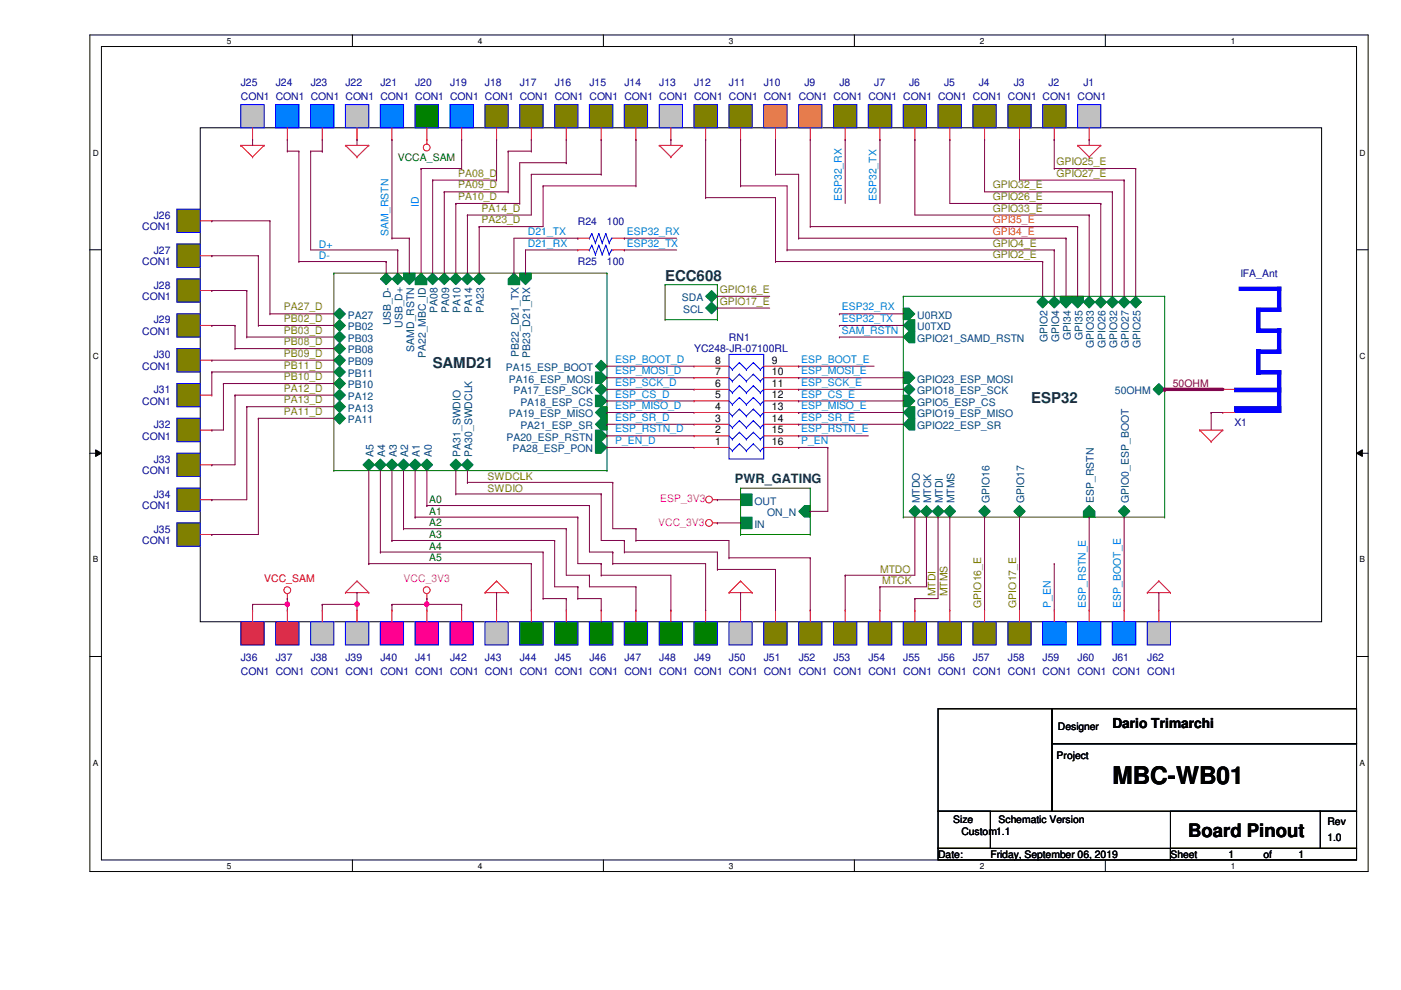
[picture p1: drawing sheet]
<svg xmlns="http://www.w3.org/2000/svg" width="297mm" height="210mm" viewBox="0 0 297 210" stroke-linecap="round" stroke-linejoin="round" font-family="sans-serif">
<defs><g id="words">
<text font-size="5.2" x="235.8" y="166.2">MBC-WB01</text>
<text font-size="3.9" x="251.9" y="177.4">Board Pinout</text>
<g font-size="3.2" fill="#004040">
<text x="141" y="59.6">ECC608</text>
<text x="91.7" y="78.1">SAMD21</text>
<text x="218.6" y="85.5">ESP32</text>
</g>
<text font-size="2.9" x="235.8" y="154.3">Dario Trimarchi</text>
<text font-size="2.7" fill="#004040" x="155.8" y="102.3">PWR_GATING</text>
<g font-size="2.2" fill="#000080">
<text x="51.1" y="18.3">J25</text>
<text x="51.1" y="21.3">CON1 CON1 CON1 CON1 CON1 CON1 CON1 CON1 CON1 CON1 CON1 CON1 CON1 CON1 CON1 CON1 CON1 CON1 CON1 CON1 CON1 CON1 CON1 CON1 CON1</text>
<text x="58.5" y="18.3">J24</text>
<text x="65.9" y="18.3">J23</text>
<text x="73.2" y="18.3">J22</text>
<text x="80.6" y="18.3">J21</text>
<text x="88" y="18.3">J20</text>
<text x="95.4" y="18.3">J19</text>
<text x="102.8" y="18.3">J18</text>
<text x="110.2" y="18.3">J17</text>
<text x="117.6" y="18.3">J16</text>
<text x="125" y="18.3">J15</text>
<text x="132.4" y="18.3">J14</text>
<text x="139.8" y="18.3">J13</text>
<text x="147.2" y="18.3">J12</text>
<text x="154.6" y="18.3">J11</text>
<text x="161.9" y="18.3">J10</text>
<text x="170.6" y="18.3">J9</text>
<text x="178" y="18.3">J8</text>
<text x="185.3" y="18.3">J7</text>
<text x="192.7" y="18.3">J6</text>
<text x="200.2" y="18.3">J5</text>
<text x="207.5" y="18.3">J4</text>
<text x="214.9" y="18.3">J3</text>
<text x="222.3" y="18.3">J2</text>
<text x="229.7" y="18.3">J1</text>
<text x="32.6" y="46.4">J26</text>
<text x="122.5" y="47.6">R24</text>
<text x="128.7" y="47.6">100</text>
<text x="30.1" y="48.9">CON1</text>
<text x="32.6" y="53.8">J27</text>
<text x="30.1" y="56.3">CON1</text>
<text x="122.5" y="56.3">R25</text>
<text x="128.7" y="56.3">100</text>
<text x="263" y="58.7">IFA_Ant</text>
<text x="30.1" y="63.6">CON1</text>
<text x="32.6" y="61.2">J28</text>
<text x="30.1" y="71">CON1</text>
<text x="32.6" y="68.6">J29</text>
<text x="32.6" y="75.9">J30</text>
<text x="147.2" y="74.7">YC248-JR-07100RL</text>
<text x="154.6" y="72.3">RN1</text>
<text x="30.1" y="78.4">CON1</text>
<text x="32.6" y="83.4">J31</text>
<text x="30.1" y="85.8">CON1</text>
<text x="30.1" y="93.2">CON1</text>
<text x="32.6" y="90.7">J32</text>
<text x="261.7" y="90.3">X1</text>
<text x="30.1" y="100.6">CON1</text>
<text x="32.6" y="98.1">J33</text>
<text x="30.1" y="108">CON1</text>
<text x="32.6" y="105.5">J34</text>
<text x="32.6" y="112.9">J35</text>
<text x="30.1" y="115.4">CON1</text>
<text x="51.1" y="140.2">J36</text>
<text x="51.1" y="143.2">CON1 CON1 CON1 CON1 CON1 CON1 CON1 CON1 CON1 CON1 CON1 CON1 CON1 CON1 CON1 CON1 CON1 CON1 CON1 CON1 CON1 CON1 CON1 CON1 CON1 CON1 CON1</text>
<text x="58.5" y="140.2">J37</text>
<text x="65.9" y="140.2">J38</text>
<text x="73.2" y="140.2">J39</text>
<text x="80.6" y="140.2">J40</text>
<text x="88" y="140.2">J41</text>
<text x="95.4" y="140.2">J42</text>
<text x="102.8" y="140.2">J43</text>
<text x="110.2" y="140.2">J44</text>
<text x="117.6" y="140.2">J45</text>
<text x="125" y="140.2">J46</text>
<text x="132.4" y="140.2">J47</text>
<text x="139.8" y="140.2">J48</text>
<text x="147.2" y="140.2">J49</text>
<text x="154.6" y="140.2">J50</text>
<text x="161.9" y="140.2">J51</text>
<text x="169.3" y="140.2">J52</text>
<text x="176.7" y="140.2">J53</text>
<text x="184.1" y="140.2">J54</text>
<text x="191.5" y="140.2">J55</text>
<text x="198.9" y="140.2">J56</text>
<text x="206.3" y="140.2">J57</text>
<text x="213.7" y="140.2">J58</text>
<text x="221.1" y="140.2">J59</text>
<text x="228.5" y="140.2">J60</text>
<text x="235.8" y="140.2">J61</text>
<text x="243.2" y="140.2">J62</text>
</g>
<g font-size="2.2" fill="#008000">
<text x="84.3" y="34.1">VCCA_SAM</text>
<text x="91" y="106.7">A0</text>
<text x="91" y="111.6">A2</text>
<text x="91" y="109.1">A1</text>
<text x="91" y="119">A5</text>
<text x="91" y="116.5">A4</text>
<text x="91" y="114.1">A3</text>
</g>
<g font-size="2.2" fill="#808000">
<text x="224" y="35">GPIO25_E</text>
<text x="97.2" y="37.5">PA08_D</text>
<text x="97.2" y="40">PA09_D</text>
<text x="210.5" y="40">GPIO32_E</text>
<text x="224" y="37.5">GPIO27_E</text>
<text x="97.2" y="42.4">PA10_D</text>
<text x="102.1" y="44.9">PA14_D</text>
<text x="102.1" y="47.3">PA23_D</text>
<text x="210.5" y="42.4">GPIO26_E</text>
<text x="210.5" y="44.9">GPIO33_E</text>
<text x="210.5" y="52.3">GPIO4_E</text>
<text x="210.5" y="54.7">GPIO2_E</text>
<text x="60.2" y="65.8">PA27_D</text>
<text x="152.6" y="62.1">GPIO16_E</text>
<text x="152.6" y="64.6">GPIO17_E</text>
<text x="60.2" y="68.3">PB02_D</text>
<text x="60.2" y="70.7">PB03_D</text>
<text x="60.2" y="75.6">PB09_D</text>
<text x="60.2" y="73.2">PB08_D</text>
<text x="60.2" y="78.1">PB11_D</text>
<text x="60.2" y="80.6">PB10_D</text>
<text x="60.2" y="83.1">PA12_D</text>
<text x="60.2" y="85.5">PA13_D</text>
<text x="60.2" y="88">PA11_D</text>
<text x="103.3" y="101.8">SWDCLK</text>
<text x="103.3" y="104.2">SWDIO</text>
<text x="186.6" y="121.5">MTDO</text>
<text x="187.1" y="123.9">MTCK</text>
<text x="198.4" y="126.4" transform="rotate(-90 198.4 126.4)">MTDI</text>
<text x="200.9" y="126.4" transform="rotate(-90 200.9 126.4)">MTMS</text>
<text x="208" y="128.9" transform="rotate(-90 208 128.9)">GPIO16_E</text>
<text x="215.4" y="128.9" transform="rotate(-90 215.4 128.9)">GPIO17_E</text>
</g>
<g font-size="2.2" fill="#0080ff">
<text x="88.8" y="43.9" transform="rotate(-90 88.8 43.9)">ID</text>
<text x="178.5" y="42.6" transform="rotate(-90 178.5 42.6)">ESP32_RX</text>
<text x="185.8" y="42.6" transform="rotate(-90 185.8 42.6)">ESP32_TX</text>
<text x="67.6" y="52.5">D+</text>
<text x="82.4" y="50" transform="rotate(-90 82.4 50)">SAM_RSTN</text>
<text x="111.9" y="49.8">D21_TX</text>
<text x="111.9" y="52.3">D21_RX</text>
<text x="132.9" y="49.8">ESP32_RX</text>
<text x="132.9" y="52.3">ESP32_TX</text>
<text x="67.6" y="54.9">D-</text>
<text x="178.5" y="65.8">ESP32_RX</text>
<text x="178.5" y="70.7">SAM_RSTN</text>
<text x="178.5" y="68.3">ESP32_TX</text>
<text x="130.4" y="76.9">ESP_BOOT_D</text>
<text x="169.8" y="76.9">ESP_BOOT_E</text>
<text x="130.4" y="79.4">ESP_MOSI_D</text>
<text x="130.4" y="81.8">ESP_SCK_D</text>
<text x="169.8" y="79.4">ESP_MOSI_E</text>
<text x="169.8" y="81.8">ESP_SCK_E</text>
<text x="130.4" y="84.3">ESP_CS_D</text>
<text x="130.4" y="86.7">ESP_MISO_D</text>
<text x="130.4" y="89.2">ESP_SR_D</text>
<text x="169.8" y="84.3">ESP_CS_E</text>
<text x="169.8" y="86.7">ESP_MISO_E</text>
<text x="169.8" y="89.2">ESP_SR_E</text>
<text x="130.4" y="91.7">ESP_RSTN_D</text>
<text x="130.4" y="94.1">P_EN_D</text>
<text x="169.8" y="91.7">ESP_RSTN_E</text>
<text x="169.8" y="94.1">P_EN</text>
<text x="222.8" y="128.9" transform="rotate(-90 222.8 128.9)">P_EN</text>
<text x="230.2" y="128.9" transform="rotate(-90 230.2 128.9)">ESP_RSTN_E</text>
<text x="237.6" y="128.9" transform="rotate(-90 237.6 128.9)">ESP_BOOT_E</text>
</g>
<g font-size="2.2" fill="#ff8000">
<text x="210.5" y="47.3">GPI35_E</text>
<text x="210.5" y="49.8">GPI34_E</text>
</g>
<g font-size="2.2" fill="#004080">
<text x="144.6" y="63.8">SDA</text>
<text x="73.7" y="67.6">PA27</text>
<text x="73.7" y="70">PB02</text>
<text x="82.9" y="69" transform="rotate(-90 82.9 69)">USB_D-</text>
<text x="85.3" y="69.6" transform="rotate(-90 85.3 69.6)">USB_D+</text>
<text x="92.8" y="66.3" transform="rotate(-90 92.8 66.3)">PA08</text>
<text x="95.2" y="66.3" transform="rotate(-90 95.2 66.3)">PA09</text>
<text x="97.7" y="66.3" transform="rotate(-90 97.7 66.3)">PA10</text>
<text x="100.1" y="66.3" transform="rotate(-90 100.1 66.3)">PA14</text>
<text x="102.6" y="66.3" transform="rotate(-90 102.6 66.3)">PA23</text>
<text x="144.8" y="66.3">SCL</text>
<text x="194.5" y="70">U0TXD</text>
<text x="194.5" y="67.6">U0RXD</text>
<text x="73.7" y="77.4">PB09</text>
<text x="73.7" y="74.9">PB08</text>
<text x="73.7" y="72.5">PB03</text>
<text x="87.8" y="74.5" transform="rotate(-90 87.8 74.5)">SAMD_RSTN</text>
<text x="90.3" y="75.9" transform="rotate(-90 90.3 75.9)">PA22_MBC_ID</text>
<text x="110" y="75.6" transform="rotate(-90 110 75.6)">PB22_D21_TX</text>
<text x="112.4" y="75.9" transform="rotate(-90 112.4 75.9)">PB23_D21_RX</text>
<text x="194.5" y="72.5">GPIO21_SAMD_RSTN</text>
<text x="222.1" y="72.6" transform="rotate(-90 222.1 72.6)">GPIO2</text>
<text x="224.5" y="72.6" transform="rotate(-90 224.5 72.6)">GPIO4</text>
<text x="227" y="72.1" transform="rotate(-90 227 72.1)">GPI34</text>
<text x="229.5" y="72.1" transform="rotate(-90 229.5 72.1)">GPI35</text>
<text x="231.9" y="73.8" transform="rotate(-90 231.9 73.8)">GPIO33</text>
<text x="234.4" y="73.8" transform="rotate(-90 234.4 73.8)">GPIO26</text>
<text x="236.9" y="73.8" transform="rotate(-90 236.9 73.8)">GPIO32</text>
<text x="239.4" y="73.8" transform="rotate(-90 239.4 73.8)">GPIO27</text>
<text x="241.8" y="73.8" transform="rotate(-90 241.8 73.8)">GPIO25</text>
<text x="73.7" y="82.3">PB10</text>
<text x="73.7" y="79.9">PB11</text>
<text x="107.2" y="78.7">PA15_ESP_BOOT</text>
<text x="107.9" y="81.1">PA16_ESP_MOSI</text>
<text x="108.8" y="83.6">PA17_ESP_SCK</text>
<text x="194.5" y="81.1">GPIO23_ESP_MOSI</text>
<text x="194.5" y="83.6">GPIO18_ESP_SCK</text>
<text x="236.4" y="83.6">50OHM</text>
<text x="73.7" y="87.2">PA13</text>
<text x="73.7" y="84.8">PA12</text>
<text x="73.7" y="89.7">PA11</text>
<text x="107.9" y="88.5">PA19_ESP_MISO</text>
<text x="110.3" y="86">PA18_ESP_CS</text>
<text x="194.5" y="88.5">GPIO19_ESP_MISO</text>
<text x="194.5" y="86">GPIO5_ESP_CS</text>
<text x="107.4" y="93.4">PA20_ESP_RSTN</text>
<text x="108.6" y="95.9">PA28_ESP_PON</text>
<text x="110.3" y="91">PA21_ESP_SR</text>
<text x="194.5" y="91">GPIO22_ESP_SR</text>
<text x="79.2" y="96.8" transform="rotate(-90 79.2 96.8)">A5</text>
<text x="81.7" y="96.8" transform="rotate(-90 81.7 96.8)">A4</text>
<text x="84.1" y="96.8" transform="rotate(-90 84.1 96.8)">A3</text>
<text x="86.6" y="96.8" transform="rotate(-90 86.6 96.8)">A2</text>
<text x="89" y="96.8" transform="rotate(-90 89 96.8)">A1</text>
<text x="91.5" y="96.8" transform="rotate(-90 91.5 96.8)">A0</text>
<text x="97.7" y="96.8" transform="rotate(-90 97.7 96.8)">PA31_SWDIO</text>
<text x="100.1" y="96.8" transform="rotate(-90 100.1 96.8)">PA30_SWDCLK</text>
<text x="160" y="107">OUT</text>
<text x="195" y="106.7" transform="rotate(-90 195 106.7)">MTDO</text>
<text x="197.4" y="106.7" transform="rotate(-90 197.4 106.7)">MTCK</text>
<text x="199.9" y="106.7" transform="rotate(-90 199.9 106.7)">MTDI</text>
<text x="202.4" y="106.7" transform="rotate(-90 202.4 106.7)">MTMS</text>
<text x="209.8" y="106.7" transform="rotate(-90 209.8 106.7)">GPIO16</text>
<text x="217.2" y="106.7" transform="rotate(-90 217.2 106.7)">GPIO17</text>
<text x="231.9" y="106.7" transform="rotate(-90 231.9 106.7)">ESP_RSTN</text>
<text x="239.4" y="106.7" transform="rotate(-90 239.4 106.7)">GPIO0_ESP_BOOT</text>
<text x="160" y="111.9">IN</text>
<text x="162.7" y="109.4">ON_N</text>
</g>
<g font-size="2.2">
<text x="151.6" y="77.1">8</text>
<text x="163.7" y="77.1">9</text>
<text x="151.6" y="82">6</text>
<text x="151.6" y="79.5">7</text>
<text x="163.7" y="79.5">10</text>
<text x="163.7" y="82">11</text>
<text x="151.6" y="89.4">3</text>
<text x="151.6" y="86.9">4</text>
<text x="151.6" y="84.5">5</text>
<text x="163.7" y="84.5">12</text>
<text x="163.7" y="86.9">13</text>
<text x="163.7" y="89.4">14</text>
<text x="151.6" y="94.3">1</text>
<text x="151.6" y="91.9">2</text>
<text x="163.7" y="91.9">15</text>
<text x="163.7" y="94.3">16</text>
<text x="224.3" y="154.8">Designer</text>
<text x="224" y="161">Project</text>
<text x="202.1" y="174.5">Size</text>
<text x="203.8" y="177">Custom1.1</text>
<text x="211.7" y="174.5">Schematic Version</text>
<text x="281.4" y="175">Rev</text>
<text x="281.4" y="178.2">1.0</text>
<text x="198.9" y="181.9">Date:</text>
<text x="210" y="181.9">Friday, September 06, 2019</text>
<text x="248.2" y="181.9">Sheet</text>
<text x="260.5" y="181.9">1</text>
<text x="267.9" y="181.9">of</text>
<text x="275.3" y="181.9">1</text>
</g>
<text font-size="2.2" fill="#800040" x="248.7" y="82">50OHM</text>
<g font-size="2.2" fill="#f0f">
<text x="140" y="106.5">ESP_3V3</text>
<text x="139.5" y="111.4">VCC_3V3</text>
<text x="85.6" y="123.5">VCC_3V3</text>
</g>
<text font-size="2.2" fill="#f00" x="56" y="123.5">VCC_SAM</text>
<g font-size="1.8">
<text x="48.1" y="9.3">5</text>
<text x="101.3" y="9.3">4</text>
<text x="154.5" y="9.3">3</text>
<text x="207.7" y="9.3">2</text>
<text x="260.9" y="9.3">1</text>
<text x="19.7" y="33">D</text>
<text x="288.2" y="33">D</text>
<text x="19.7" y="76.1">C</text>
<text x="288.2" y="76.1">C</text>
<text x="19.7" y="119.3">B</text>
<text x="288.2" y="119.3">B</text>
<text x="19.7" y="162.3">A</text>
<text x="288.2" y="162.3">A</text>
<text x="48.1" y="184.2">5</text>
<text x="101.3" y="184.2">4</text>
<text x="154.5" y="184.2">3</text>
<text x="207.7" y="184.2">2</text>
<text x="260.9" y="184.2">1</text>
</g>
</g></defs>
<path d="M19.1 7.4h271v177.4h-271zM21.5 9.9h266.1v172.4h-266.1z" fill="none" stroke="#000" stroke-width=".21"/>
<g fill="#fff">
<path d="M48.1 7.7h1v2h-1z"/>
<path d="M48.1 182.6h1v2h-1z"/>
</g>
<path d="M74.7 7.4v2.5M74.7 182.3v2.5" fill="none" stroke="#000" stroke-width=".21"/>
<g fill="#fff">
<path d="M101.3 7.7h1v2h-1z"/>
<path d="M101.3 182.6h1v2h-1z"/>
</g>
<path d="M127.9 7.4v2.5M127.9 182.3v2.5" fill="none" stroke="#000" stroke-width=".21"/>
<g fill="#fff">
<path d="M154.5 7.7h1v2h-1z"/>
<path d="M154.5 182.6h1v2h-1z"/>
</g>
<path d="M181.1 7.4v2.5M181.1 182.3v2.5" fill="none" stroke="#000" stroke-width=".21"/>
<g fill="#fff">
<path d="M207.7 7.7h1v2h-1z"/>
<path d="M207.7 182.6h1v2h-1z"/>
</g>
<path d="M234.4 7.4v2.5M234.4 182.3v2.5" fill="none" stroke="#000" stroke-width=".21"/>
<g fill="#fff">
<path d="M260.9 7.7h1v2h-1z"/>
<path d="M260.9 182.6h1v2h-1z"/>
<path d="M19.7 31.4h1.3v2h-1.3z"/>
<path d="M288.2 31.4h1.3v2h-1.3z"/>
<path d="M19.7 74.5h1.3v2h-1.3z"/>
<path d="M288.2 74.5h1.3v2h-1.3z"/>
</g>
<path d="M19.1 53h2.4M287.6 53h2.5" fill="none" stroke="#000" stroke-width=".21"/>
<g fill="#fff">
<path d="M19.7 117.6h1.1v2h-1.1z"/>
<path d="M288.2 117.6h1.2v2h-1.2z"/>
</g>
<path d="M19.1 96.1h2.4M20.3 95.4l1.2 .7-1.2 .7zM287.6 96.1l1.2-.7v1.4zM287.6 96.1h2.5" fill="none" stroke="#000" stroke-width=".21"/>
<path d="M20.3 95.4l1.2 .7-1.2 .7zM287.6 96.1l1.2-.7v1.4z" fill="#000"/>
<g fill="#fff">
<path d="M19.7 160.7h1.1v2h-1.1z"/>
<path d="M288.2 160.7h1.2v2h-1.2z"/>
</g>
<path d="M42.5 27.1h237.7v104.7h-237.7zM19.1 139.2h2.4M287.6 139.2h2.5" fill="none" stroke="#000" stroke-width=".21"/>
<path d="M65.9 131.8h4.9v4.9h-4.9z" fill-rule="evenodd" fill="#c0c0c0"/>
<path d="M65.9 131.8h4.9v4.9h-4.9z" fill="none" stroke="#c0c0c0" stroke-width=".21"/>
<path d="M73.2 131.8h5v4.9h-5z" fill-rule="evenodd" fill="#c0c0c0"/>
<path d="M73.2 131.8h5v4.9h-5z" fill="none" stroke="#c0c0c0" stroke-width=".21"/>
<path d="M102.8 131.8h4.9v4.9h-4.9z" fill-rule="evenodd" fill="#c0c0c0"/>
<path d="M102.8 131.8h4.9v4.9h-4.9z" fill="none" stroke="#c0c0c0" stroke-width=".21"/>
<path d="M154.6 131.8h4.9v4.9h-4.9z" fill-rule="evenodd" fill="#c0c0c0"/>
<path d="M154.6 131.8h4.9v4.9h-4.9z" fill="none" stroke="#c0c0c0" stroke-width=".21"/>
<path d="M243.2 131.8h5v4.9h-5z" fill-rule="evenodd" fill="#c0c0c0"/>
<path d="M243.2 131.8h5v4.9h-5z" fill="none" stroke="#c0c0c0" stroke-width=".21"/>
<path d="M51.1 22.2h4.9v4.9h-4.9z" fill-rule="evenodd" fill="#c0c0c0"/>
<path d="M51.1 22.2h4.9v4.9h-4.9z" fill="none" stroke="#c0c0c0" stroke-width=".21"/>
<path d="M73.2 22.2h5v4.9h-5z" fill-rule="evenodd" fill="#c0c0c0"/>
<path d="M73.2 22.2h5v4.9h-5z" fill="none" stroke="#c0c0c0" stroke-width=".21"/>
<path d="M139.8 22.2h4.9v4.9h-4.9z" fill-rule="evenodd" fill="#c0c0c0"/>
<path d="M139.8 22.2h4.9v4.9h-4.9z" fill="none" stroke="#c0c0c0" stroke-width=".21"/>
<path d="M228.5 22.2h4.9v4.9h-4.9z" fill-rule="evenodd" fill="#c0c0c0"/>
<path d="M228.5 22.2h4.9v4.9h-4.9z" fill="none" stroke="#c0c0c0" stroke-width=".21"/>
<path d="M51.1 131.8h4.9v4.9h-4.9z" fill-rule="evenodd" fill="#f00"/>
<path d="M51.1 131.8h4.9v4.9h-4.9z" fill="none" stroke="#f00" stroke-width=".21"/>
<path d="M58.5 131.8h4.9v4.9h-4.9z" fill-rule="evenodd" fill="#f00"/>
<path d="M58.5 131.8h4.9v4.9h-4.9z" fill="none" stroke="#f00" stroke-width=".21"/>
<path d="M80.6 131.8h5v4.9h-5z" fill-rule="evenodd" fill="#f0f"/>
<path d="M80.6 131.8h5v4.9h-5z" fill="none" stroke="#f0f" stroke-width=".21"/>
<path d="M88 131.8h5v4.9h-5z" fill-rule="evenodd" fill="#f0f"/>
<path d="M88 131.8h5v4.9h-5z" fill="none" stroke="#f0f" stroke-width=".21"/>
<path d="M95.4 131.8h4.9v4.9h-4.9z" fill-rule="evenodd" fill="#f0f"/>
<path d="M95.4 131.8h4.9v4.9h-4.9z" fill="none" stroke="#f0f" stroke-width=".21"/>
<path d="M110.2 131.8h4.9v4.9h-4.9z" fill-rule="evenodd" fill="#008000"/>
<path d="M110.2 131.8h4.9v4.9h-4.9z" fill="none" stroke="#008000" stroke-width=".21"/>
<path d="M117.6 131.8h4.9v4.9h-4.9z" fill-rule="evenodd" fill="#008000"/>
<path d="M117.6 131.8h4.9v4.9h-4.9z" fill="none" stroke="#008000" stroke-width=".21"/>
<path d="M125 131.8h4.9v4.9h-4.9z" fill-rule="evenodd" fill="#008000"/>
<path d="M125 131.8h4.9v4.9h-4.9z" fill="none" stroke="#008000" stroke-width=".21"/>
<path d="M132.4 131.8h4.9v4.9h-4.9z" fill-rule="evenodd" fill="#008000"/>
<path d="M132.4 131.8h4.9v4.9h-4.9z" fill="none" stroke="#008000" stroke-width=".21"/>
<path d="M139.8 131.8h4.9v4.9h-4.9z" fill-rule="evenodd" fill="#008000"/>
<path d="M139.8 131.8h4.9v4.9h-4.9z" fill="none" stroke="#008000" stroke-width=".21"/>
<path d="M147.2 131.8h4.9v4.9h-4.9z" fill-rule="evenodd" fill="#008000"/>
<path d="M147.2 131.8h4.9v4.9h-4.9z" fill="none" stroke="#008000" stroke-width=".21"/>
<path d="M161.9 131.8h5v4.9h-5z" fill-rule="evenodd" fill="#808000"/>
<path d="M161.9 131.8h5v4.9h-5z" fill="none" stroke="#808000" stroke-width=".21"/>
<path d="M169.3 131.8h4.9v4.9h-4.9z" fill-rule="evenodd" fill="#808000"/>
<path d="M169.3 131.8h4.9v4.9h-4.9z" fill="none" stroke="#808000" stroke-width=".21"/>
<path d="M176.7 131.8h5v4.9h-5z" fill-rule="evenodd" fill="#808000"/>
<path d="M176.7 131.8h5v4.9h-5z" fill="none" stroke="#808000" stroke-width=".21"/>
<path d="M184.1 131.8h5v4.9h-5z" fill-rule="evenodd" fill="#808000"/>
<path d="M184.1 131.8h5v4.9h-5z" fill="none" stroke="#808000" stroke-width=".21"/>
<path d="M191.5 131.8h4.9v4.9h-4.9z" fill-rule="evenodd" fill="#808000"/>
<path d="M191.5 131.8h4.9v4.9h-4.9z" fill="none" stroke="#808000" stroke-width=".21"/>
<path d="M198.9 131.8h4.9v4.9h-4.9z" fill-rule="evenodd" fill="#808000"/>
<path d="M198.9 131.8h4.9v4.9h-4.9z" fill="none" stroke="#808000" stroke-width=".21"/>
<path d="M206.3 131.8h4.9v4.9h-4.9z" fill-rule="evenodd" fill="#808000"/>
<path d="M206.3 131.8h4.9v4.9h-4.9z" fill="none" stroke="#808000" stroke-width=".21"/>
<path d="M213.7 131.8h4.9v4.9h-4.9z" fill-rule="evenodd" fill="#808000"/>
<path d="M213.7 131.8h4.9v4.9h-4.9z" fill="none" stroke="#808000" stroke-width=".21"/>
<path d="M37.5 110.9h5v4.9h-5z" fill-rule="evenodd" fill="#808000"/>
<path d="M37.5 110.9h5v4.9h-5z" fill="none" stroke="#808000" stroke-width=".21"/>
<path d="M37.5 103.5h5v4.9h-5z" fill-rule="evenodd" fill="#808000"/>
<path d="M37.5 103.5h5v4.9h-5z" fill="none" stroke="#808000" stroke-width=".21"/>
<path d="M37.5 96.1h5v4.9h-5z" fill-rule="evenodd" fill="#808000"/>
<path d="M37.5 96.1h5v4.9h-5z" fill="none" stroke="#808000" stroke-width=".21"/>
<path d="M37.5 88.7h5v4.9h-5z" fill-rule="evenodd" fill="#808000"/>
<path d="M37.5 88.7h5v4.9h-5z" fill="none" stroke="#808000" stroke-width=".21"/>
<path d="M37.5 81.3h5v4.9h-5z" fill-rule="evenodd" fill="#808000"/>
<path d="M37.5 81.3h5v4.9h-5z" fill="none" stroke="#808000" stroke-width=".21"/>
<path d="M37.5 73.9h5v5h-5z" fill-rule="evenodd" fill="#808000"/>
<path d="M37.5 73.9h5v5h-5z" fill="none" stroke="#808000" stroke-width=".21"/>
<path d="M37.5 66.5h5v5h-5z" fill-rule="evenodd" fill="#808000"/>
<path d="M37.5 66.5h5v5h-5z" fill="none" stroke="#808000" stroke-width=".21"/>
<path d="M37.5 59.1h5v4.9h-5z" fill-rule="evenodd" fill="#808000"/>
<path d="M37.5 59.1h5v4.9h-5z" fill="none" stroke="#808000" stroke-width=".21"/>
<path d="M37.5 51.7h5v5h-5z" fill-rule="evenodd" fill="#808000"/>
<path d="M37.5 51.7h5v5h-5z" fill="none" stroke="#808000" stroke-width=".21"/>
<path d="M37.5 44.4h5v4.9h-5z" fill-rule="evenodd" fill="#808000"/>
<path d="M37.5 44.4h5v4.9h-5z" fill="none" stroke="#808000" stroke-width=".21"/>
<path d="M221.1 22.2h4.9v4.9h-4.9z" fill-rule="evenodd" fill="#808000"/>
<path d="M221.1 22.2h4.9v4.9h-4.9z" fill="none" stroke="#808000" stroke-width=".21"/>
<path d="M213.7 22.2h4.9v4.9h-4.9z" fill-rule="evenodd" fill="#808000"/>
<path d="M213.7 22.2h4.9v4.9h-4.9z" fill="none" stroke="#808000" stroke-width=".21"/>
<path d="M206.3 22.2h4.9v4.9h-4.9z" fill-rule="evenodd" fill="#808000"/>
<path d="M206.3 22.2h4.9v4.9h-4.9z" fill="none" stroke="#808000" stroke-width=".21"/>
<path d="M198.9 22.2h4.9v4.9h-4.9z" fill-rule="evenodd" fill="#808000"/>
<path d="M198.9 22.2h4.9v4.9h-4.9z" fill="none" stroke="#808000" stroke-width=".21"/>
<path d="M191.5 22.2h4.9v4.9h-4.9z" fill-rule="evenodd" fill="#808000"/>
<path d="M191.5 22.2h4.9v4.9h-4.9z" fill="none" stroke="#808000" stroke-width=".21"/>
<path d="M154.6 22.2h4.9v4.9h-4.9z" fill-rule="evenodd" fill="#808000"/>
<path d="M154.6 22.2h4.9v4.9h-4.9z" fill="none" stroke="#808000" stroke-width=".21"/>
<path d="M147.2 22.2h4.9v4.9h-4.9z" fill-rule="evenodd" fill="#808000"/>
<path d="M147.2 22.2h4.9v4.9h-4.9z" fill="none" stroke="#808000" stroke-width=".21"/>
<path d="M132.4 22.2h4.9v4.9h-4.9z" fill-rule="evenodd" fill="#808000"/>
<path d="M132.4 22.2h4.9v4.9h-4.9z" fill="none" stroke="#808000" stroke-width=".21"/>
<path d="M125 22.2h4.9v4.9h-4.9z" fill-rule="evenodd" fill="#808000"/>
<path d="M125 22.2h4.9v4.9h-4.9z" fill="none" stroke="#808000" stroke-width=".21"/>
<path d="M117.6 22.2h4.9v4.9h-4.9z" fill-rule="evenodd" fill="#808000"/>
<path d="M117.6 22.2h4.9v4.9h-4.9z" fill="none" stroke="#808000" stroke-width=".21"/>
<path d="M110.2 22.2h4.9v4.9h-4.9z" fill-rule="evenodd" fill="#808000"/>
<path d="M110.2 22.2h4.9v4.9h-4.9z" fill="none" stroke="#808000" stroke-width=".21"/>
<path d="M102.8 22.2h4.9v4.9h-4.9z" fill-rule="evenodd" fill="#808000"/>
<path d="M102.8 22.2h4.9v4.9h-4.9z" fill="none" stroke="#808000" stroke-width=".21"/>
<path d="M95.4 22.2h4.9v4.9h-4.9z" fill-rule="evenodd" fill="#0080ff"/>
<path d="M95.4 22.2h4.9v4.9h-4.9z" fill="none" stroke="#0080ff" stroke-width=".21"/>
<path d="M161.9 22.2h5v4.9h-5z" fill-rule="evenodd" fill="#ff8000"/>
<path d="M161.9 22.2h5v4.9h-5z" fill="none" stroke="#ff8000" stroke-width=".21"/>
<path d="M169.3 22.2h4.9v4.9h-4.9z" fill-rule="evenodd" fill="#ff8000"/>
<path d="M169.3 22.2h4.9v4.9h-4.9z" fill="none" stroke="#ff8000" stroke-width=".21"/>
<path d="M221.1 131.8h4.9v4.9h-4.9z" fill-rule="evenodd" fill="#0080ff"/>
<path d="M221.1 131.8h4.9v4.9h-4.9z" fill="none" stroke="#0080ff" stroke-width=".21"/>
<path d="M228.5 131.8h4.9v4.9h-4.9z" fill-rule="evenodd" fill="#0080ff"/>
<path d="M228.5 131.8h4.9v4.9h-4.9z" fill="none" stroke="#0080ff" stroke-width=".21"/>
<path d="M235.8 131.8h5v4.9h-5z" fill-rule="evenodd" fill="#0080ff"/>
<path d="M235.8 131.8h5v4.9h-5z" fill="none" stroke="#0080ff" stroke-width=".21"/>
<path d="M80.6 22.2h5v4.9h-5z" fill-rule="evenodd" fill="#0080ff"/>
<path d="M80.6 22.2h5v4.9h-5z" fill="none" stroke="#0080ff" stroke-width=".21"/>
<path d="M65.9 22.2h4.9v4.9h-4.9z" fill-rule="evenodd" fill="#0080ff"/>
<path d="M65.9 22.2h4.9v4.9h-4.9z" fill="none" stroke="#0080ff" stroke-width=".21"/>
<path d="M58.5 22.2h4.9v4.9h-4.9z" fill-rule="evenodd" fill="#0080ff"/>
<path d="M58.5 22.2h4.9v4.9h-4.9z" fill="none" stroke="#0080ff" stroke-width=".21"/>
<path d="M176.7 22.2h5v4.9h-5z" fill-rule="evenodd" fill="#808000"/>
<path d="M176.7 22.2h5v4.9h-5z" fill="none" stroke="#808000" stroke-width=".21"/>
<path d="M184.1 22.2h5v4.9h-5z" fill-rule="evenodd" fill="#808000"/>
<path d="M184.1 22.2h5v4.9h-5z" fill="none" stroke="#808000" stroke-width=".21"/>
<path d="M88 22.2h5v4.9h-5z" fill-rule="evenodd" fill="#008000"/>
<path d="M88 22.2h5v4.9h-5z" fill="none" stroke="#008000" stroke-width=".21"/>
<g fill="none" stroke="#f00" stroke-width=".21">
<path d="M51.1 30.8h.1M51.1 30.8h4.9M51.1 30.8l2.5 2.5M53.6 33.3h.1M56 30.8h.1M56 30.8l-2.4 2.5M60.9 29.6h.1M60.9 27.1v2.5M73.2 30.8h.1M73.2 30.8h5M73.2 30.8l2.5 2.5M75.7 33.3h.1"/>
<path d="M78.2 30.8h.1M78.2 30.8l-2.5 2.5M90.5 29.6h.1M90.5 29.6v1M112.6 29.6h.1M112.6 27.1v2.5M120.1 29.6h.1M120.1 27.1v2.5M139.8 30.8h.1M139.8 30.8h4.9M139.8 30.8l2.4 2.5M142.2 33.3h.1"/>
<path d="M144.7 30.8h.1M144.7 30.8l-2.5 2.5M171.8 29.6h.1M171.8 27.1v2.5M223.5 29.6h.1M223.5 27.1v2.5M228.5 30.8h.1M228.5 30.8h4.9M228.5 30.8l2.4 2.5M230.9 33.3h.1M233.4 30.8h.1M233.4 30.8l-2.5 2.5"/>
<path d="M42.5 54.2h2.4M42.5 46.8h2.4M44.9 54.2h.1M44.9 46.8h.1M42.5 98.6h2.4M44.9 98.6h.1M254.3 91.2h.1M254.3 91.2h4.9M254.3 91.2l2.5 2.4M256.8 93.6h.1M259.2 91.2h.1M259.2 91.2l-2.4 2.4"/>
<path d="M42.5 106h2.4M44.9 106h.1M151.1 106h1M151.1 110.9h1M152.1 106h.1M152.1 110.9h.1M60.9 126.9h.1M60.9 125.9v1M68.3 129.4h.1M68.3 129.4v2.4M73.2 125.6h.1M73.2 125.6h5"/>
<path d="M75.7 123.2h.1M75.7 129.4h.1M75.7 123.2l-2.5 2.4M75.7 123.2l2.5 2.4M75.7 129.4v2.4M78.2 125.6h.1M90.5 126.9h.1M90.5 125.9v1M102.8 125.6h.1M102.8 125.6h4.9M105.3 123.2h.1M105.3 123.2l-2.5 2.4"/>
<path d="M105.3 123.2l2.4 2.4M107.7 125.6h.1M127.5 129.4h.1M127.5 129.4v2.4M154.6 125.6h.1M154.6 125.6h4.9M157 123.2h.1M157 123.2l-2.4 2.4M157 123.2l2.5 2.4M159.5 125.6h.1M179.2 129.4h.1M179.2 129.4v2.4"/>
<path d="M230.9 129.4h.1M230.9 129.4v2.4M243.2 125.6h.1M243.2 125.6h5M245.7 123.2h.1M245.7 123.2l-2.5 2.4M245.7 123.2l2.5 2.4M248.2 125.6h.1"/>
<circle cx="90.5" cy="31.3" r=".72"/>
<circle cx="150.3" cy="110.9" r=".72"/>
<circle cx="150.3" cy="105.9" r=".72"/>
<circle cx="60.9" cy="125.1" r=".72"/>
<circle cx="90.5" cy="125.1" r=".72"/>
</g>
<path d="M198.9 150.3h24.2v21.7h-24.2zM223.1 150.3h64.5v7.4h-64.5zM223.1 157.7h64.5v14.3h-64.5zM198.9 172h11.1v7.9h-11.1zM198.9 179.9h49.3v2.4h-49.3zM248.2 179.9h39.4v2.4h-39.4zM248.2 172h31.8v7.9h-31.8zM280 172h7.6v7.9h-7.6z" fill="none" stroke="#000" stroke-width=".21"/>
<g fill="none" stroke="#00f" stroke-width=".21">
<path d="M58.5 22.2h4.9v4.9h-4.9zM110.2 22.2h4.9v4.9h-4.9zM117.6 22.2h4.9v4.9h-4.9zM169.3 22.2h4.9v4.9h-4.9zM221.1 22.2h4.9v4.9h-4.9zM37.5 51.7h5v5h-5zM37.5 44.4h5v4.9h-5zM37.5 96.1h5v4.9h-5zM37.5 103.5h5v4.9h-5zM65.9 131.8h4.9v4.9h-4.9zM73.2 131.8h5v4.9h-5zM125 131.8h4.9v4.9h-4.9z"/>
<path d="M176.7 131.8h5v4.9h-5zM228.5 131.8h4.9v4.9h-4.9z"/>
</g>
<path d="M149.6 62.8l1.3-1.2 1.2 1.2-1.2 1.2z" fill-rule="evenodd" fill="#008040"/>
<path d="M149.6 62.8l1.3-1.2 1.2 1.2-1.2 1.2z" fill="none" stroke="#008040" stroke-width=".21"/>
<path d="M149.6 65.3l1.3-1.3 1.2 1.3-1.2 1.2z" fill-rule="evenodd" fill="#008040"/>
<path d="M149.6 65.3l1.3-1.3 1.2 1.3-1.2 1.2z" fill="none" stroke="#008040" stroke-width=".21"/>
<path d="M141 67.8h.1M141 60.4h.1M141 60.4h11.1M141 67.8h11.1M141 60.4v7.4M152.1 60.4h.1M152.1 67.8h.1M152.1 60.4v7.4" fill="none" stroke="#008000" stroke-width=".21"/>
<g fill="none" stroke="#00f" stroke-width=".21">
<path d="M65.9 22.2h4.9v4.9h-4.9zM73.2 22.2h5v4.9h-5zM80.6 22.2h5v4.9h-5zM125 22.2h4.9v4.9h-4.9zM132.4 22.2h4.9v4.9h-4.9zM139.8 22.2h4.9v4.9h-4.9zM176.7 22.2h5v4.9h-5zM184.1 22.2h5v4.9h-5zM191.5 22.2h4.9v4.9h-4.9zM228.5 22.2h4.9v4.9h-4.9zM125 50.5h.1M125 53h.1"/>
<path d="M125.5 49.5h.1M125.5 52h.1M125.5 49.5l.7 2M125.5 49.5l-.5 1M125.5 52l.7 2M125.5 52l-.5 1M126.2 51.5h.1M126.2 54h.1M127 49.5h.1M127 52h.1M127 49.5l.7 2M127 49.5l-.8 2"/>
<path d="M127 52l.7 2M127 52l-.8 2M127.7 51.5h.1M127.7 54h.1M128.4 49.5h.1M128.4 52h.1M128.4 49.5l.8 2M128.4 49.5l-.7 2M128.4 52l.8 2M128.4 52l-.7 2M129.2 51.5h.1M129.2 54h.1"/>
<path d="M129.7 50.5h.1M129.7 53h.1M129.7 50.5l-.5 1M129.7 50.5h.2M129.7 53l-.5 1M129.7 53h.2M37.5 66.5h5v5h-5zM37.5 88.7h5v4.9h-5zM37.5 81.3h5v4.9h-5zM37.5 110.9h5v4.9h-5zM80.6 131.8h5v4.9h-5zM88 131.8h5v4.9h-5z"/>
<path d="M95.4 131.8h4.9v4.9h-4.9zM132.4 131.8h4.9v4.9h-4.9zM139.8 131.8h4.9v4.9h-4.9zM147.2 131.8h4.9v4.9h-4.9zM184.1 131.8h5v4.9h-5zM191.5 131.8h4.9v4.9h-4.9zM198.9 131.8h4.9v4.9h-4.9zM235.8 131.8h5v4.9h-5zM243.2 131.8h5v4.9h-5z"/>
</g>
<g fill="none" stroke="#f00" stroke-width=".21">
<path d="M68.3 29.6h.1M68.3 27.1v2.5M75.7 29.6h.1M75.7 27.1v2.5M83.1 29.6h.1M83.1 27.1v2.5M127.5 29.6h.1M127.5 27.1v2.5M134.8 29.6h.1M134.8 27.1v2.5M142.2 29.6h.1M142.2 27.1v2.5"/>
<path d="M179.2 29.6h.1M179.2 27.1v2.5M186.6 29.6h.1M186.6 27.1v2.5M194 29.6h.1M194 27.1v2.5M230.9 29.6h.1M230.9 27.1v2.5M122.5 50.5h.1M122.5 53h.1M122.5 50.5h2.5M122.5 53h2.5"/>
<path d="M129.9 50.5h2.5M129.9 53h2.5M132.4 50.5h.1M132.4 53h.1M42.5 69h2.4M44.9 69h.1M42.5 91.2h2.4M42.5 83.8h2.4M44.9 91.2h.1M44.9 83.8h.1M42.5 113.3h2.4M44.9 113.3h.1"/>
<path d="M83.1 129.4h.1M83.1 129.4v2.4M90.5 129.4h.1M90.5 129.4v2.4M97.9 129.4h.1M97.9 129.4v2.4M134.8 129.4h.1M134.8 129.4v2.4M142.2 129.4h.1M142.2 129.4v2.4M149.6 129.4h.1M149.6 129.4v2.4"/>
<path d="M186.6 129.4h.1M186.6 129.4v2.4M194 129.4h.1M194 129.4v2.4M201.4 129.4h.1M201.4 129.4v2.4M238.3 129.4h.1M238.3 129.4v2.4M245.7 129.4h.1M245.7 129.4v2.4"/>
</g>
<path d="M157 104.7h2.5v2.5h-2.5z" fill-rule="evenodd" fill="#008040"/>
<path d="M157 104.7h2.5v2.5h-2.5z" fill="none" stroke="#008040" stroke-width=".21"/>
<path d="M157 109.6h2.5v2.5h-2.5z" fill-rule="evenodd" fill="#008040"/>
<path d="M157 109.6h2.5v2.5h-2.5z" fill="none" stroke="#008040" stroke-width=".21"/>
<path d="M170.6 107.2h1.2v2.4h-1.2l-1.3-1.2z" fill-rule="evenodd" fill="#008040"/>
<path d="M170.6 107.2h1.2v2.4h-1.2l-1.3-1.2z" fill="none" stroke="#008040" stroke-width=".21"/>
<path d="M157 113.3h.1M157 103.5h.1M157 103.5h14.8M157 113.3h14.8M157 103.5v9.8M171.8 103.5h.1M171.8 113.3h.1M171.8 103.5v9.8" fill="none" stroke="#008000" stroke-width=".21"/>
<path d="M88 22.2h5v4.9h-5zM95.4 22.2h4.9v4.9h-4.9zM147.2 22.2h4.9v4.9h-4.9zM198.9 22.2h4.9v4.9h-4.9zM51.1 131.8h4.9v4.9h-4.9zM102.8 131.8h4.9v4.9h-4.9zM154.6 131.8h4.9v4.9h-4.9zM206.3 131.8h4.9v4.9h-4.9z" fill="none" stroke="#00f" stroke-width=".21"/>
<g fill="none" stroke="#f00" stroke-width=".21">
<path d="M90.5 29.6h.1M90.5 27.1v2.5M97.9 29.6h.1M97.9 27.1v2.5M149.6 29.6h.1M149.6 27.1v2.5M201.4 29.6h.1M201.4 27.1v2.5M53.6 129.4h.1M53.6 129.4v2.4M105.3 129.4h.1M105.3 129.4v2.4"/>
<path d="M157 129.4h.1M157 129.4v2.4M208.7 129.4h.1M208.7 129.4v2.4"/>
</g>
<path d="M262.7 60.9h8.9v.7h-8.9z" fill-rule="evenodd" fill="#00f"/>
<path d="M262.7 60.9h8.9v.7h-8.9z" fill="none" stroke="#00f" stroke-width=".21"/>
<path d="M261.7 82.3h9.9v.8h-9.9z" fill-rule="evenodd" fill="#00f"/>
<path d="M261.7 82.3h9.9v.8h-9.9z" fill="none" stroke="#00f" stroke-width=".21"/>
<path d="M261.7 86.2h9.9v1.3h-9.9z" fill-rule="evenodd" fill="#00f"/>
<path d="M261.7 86.2h9.9v1.3h-9.9z" fill="none" stroke="#00f" stroke-width=".21"/>
<path d="M270.8 78.6h.8v8.9h-.8z" fill-rule="evenodd" fill="#00f"/>
<path d="M270.8 78.6h.8v8.9h-.8z" fill="none" stroke="#00f" stroke-width=".21"/>
<path d="M266.4 78.6h5.2v.7h-5.2z" fill-rule="evenodd" fill="#00f"/>
<path d="M266.4 78.6h5.2v.7h-5.2z" fill="none" stroke="#00f" stroke-width=".21"/>
<path d="M266.4 74.2h.8v5.1h-.8z" fill-rule="evenodd" fill="#00f"/>
<path d="M266.4 74.2h.8v5.1h-.8z" fill="none" stroke="#00f" stroke-width=".21"/>
<path d="M266.4 74.2h5.2v.7h-5.2z" fill-rule="evenodd" fill="#00f"/>
<path d="M266.4 74.2h5.2v.7h-5.2z" fill="none" stroke="#00f" stroke-width=".21"/>
<path d="M270.8 69.7h.8v5.2h-.8z" fill-rule="evenodd" fill="#00f"/>
<path d="M270.8 69.7h.8v5.2h-.8z" fill="none" stroke="#00f" stroke-width=".21"/>
<path d="M266.4 65.3h5.2v.7h-5.2z" fill-rule="evenodd" fill="#00f"/>
<path d="M266.4 65.3h5.2v.7h-5.2z" fill="none" stroke="#00f" stroke-width=".21"/>
<path d="M266.4 65.3h.8v5.2h-.8z" fill-rule="evenodd" fill="#00f"/>
<path d="M266.4 65.3h.8v5.2h-.8z" fill="none" stroke="#00f" stroke-width=".21"/>
<path d="M266.4 69.7h5.2v.8h-5.2z" fill-rule="evenodd" fill="#00f"/>
<path d="M266.4 69.7h5.2v.8h-5.2z" fill="none" stroke="#00f" stroke-width=".21"/>
<path d="M270.8 60.9h.8v5.1h-.8z" fill-rule="evenodd" fill="#00f"/>
<path d="M206.3 22.2h4.9v4.9h-4.9zM37.5 73.9h5v5h-5zM270.8 60.9h.8v5.1h-.8zM110.2 131.8h4.9v4.9h-4.9zM161.9 131.8h5v4.9h-5zM213.7 131.8h4.9v4.9h-4.9z" fill="none" stroke="#00f" stroke-width=".21"/>
<g fill="none" stroke="#f00" stroke-width=".21">
<path d="M208.7 29.6h.1M208.7 27.1v2.5M42.5 76.4h2.4M44.9 76.4h.1M259.2 82.5h.1M259.2 87.5h.1M259.2 82.5h2.5M259.2 87.5h2.5M112.6 129.4h.1M112.6 129.4v2.4M164.4 129.4h.1M164.4 129.4v2.4"/>
<path d="M216.2 129.4h.1M216.2 129.4v2.4"/>
</g>
<path d="M234.6 64l1.2-1.2 1.3 1.2-1.3 1.3z" fill-rule="evenodd" fill="#008040"/>
<path d="M234.6 64l1.2-1.2 1.3 1.2-1.3 1.3z" fill="none" stroke="#008040" stroke-width=".21"/>
<path d="M191.5 87.5l1.2-1.3h1.3v2.5h-1.3z" fill-rule="evenodd" fill="#008040"/>
<path d="M191.5 87.5l1.2-1.3h1.3v2.5h-1.3z" fill="none" stroke="#008040" stroke-width=".21"/>
<path d="M214.9 108.4l1.3-1.2 1.2 1.2-1.2 1.2z" fill-rule="evenodd" fill="#008040"/>
<path d="M214.9 108.4l1.3-1.2 1.2 1.2-1.2 1.2z" fill="none" stroke="#008040" stroke-width=".21"/>
<path d="M197.7 108.4l1.2-1.2 1.3 1.2-1.3 1.2z" fill-rule="evenodd" fill="#008040"/>
<path d="M197.7 108.4l1.2-1.2 1.3 1.2-1.3 1.2z" fill="none" stroke="#008040" stroke-width=".21"/>
<path d="M191.5 71.5l1.2-1.3h1.3v2.5h-1.3z" fill-rule="evenodd" fill="#008040"/>
<path d="M191.5 71.5l1.2-1.3h1.3v2.5h-1.3z" fill="none" stroke="#008040" stroke-width=".21"/>
<path d="M207.5 108.4l1.2-1.2 1.3 1.2-1.3 1.2z" fill-rule="evenodd" fill="#008040"/>
<path d="M207.5 108.4l1.2-1.2 1.3 1.2-1.3 1.2z" fill="none" stroke="#008040" stroke-width=".21"/>
<path d="M221.1 62.8l1.2 1.2-1.2 1.3-1.3-1.3z" fill-rule="evenodd" fill="#008040"/>
<path d="M221.1 62.8l1.2 1.2-1.2 1.3-1.3-1.3z" fill="none" stroke="#008040" stroke-width=".21"/>
<path d="M232.2 64l1.2-1.2 1.2 1.2-1.2 1.3z" fill-rule="evenodd" fill="#008040"/>
<path d="M232.2 64l1.2-1.2 1.2 1.2-1.2 1.3z" fill="none" stroke="#008040" stroke-width=".21"/>
<path d="M196.4 107.2l1.3 1.2-1.3 1.2-1.2-1.2z" fill-rule="evenodd" fill="#008040"/>
<path d="M196.4 107.2l1.3 1.2-1.3 1.2-1.2-1.2z" fill="none" stroke="#008040" stroke-width=".21"/>
<path d="M238.3 62.8l1.3 1.2-1.3 1.3-1.2-1.3z" fill-rule="evenodd" fill="#008040"/>
<path d="M238.3 62.8l1.3 1.2-1.3 1.3-1.2-1.3z" fill="none" stroke="#008040" stroke-width=".21"/>
<path d="M191.5 69l1.2-1.2h1.3v2.4h-1.3z" fill-rule="evenodd" fill="#008040"/>
<path d="M191.5 69l1.2-1.2h1.3v2.4h-1.3z" fill="none" stroke="#008040" stroke-width=".21"/>
<path d="M239.6 64l1.2-1.2 1.2 1.2-1.2 1.3z" fill-rule="evenodd" fill="#008040"/>
<path d="M239.6 64l1.2-1.2 1.2 1.2-1.2 1.3z" fill="none" stroke="#008040" stroke-width=".21"/>
<path d="M192.7 88.7h1.3v2.5h-1.3l-1.2-1.2z" fill-rule="evenodd" fill="#008040"/>
<path d="M192.7 88.7h1.3v2.5h-1.3l-1.2-1.2z" fill="none" stroke="#008040" stroke-width=".21"/>
<path d="M201.4 107.2l1.2 1.2-1.2 1.2-1.2-1.2z" fill-rule="evenodd" fill="#008040"/>
<path d="M201.4 107.2l1.2 1.2-1.2 1.2-1.2-1.2z" fill="none" stroke="#008040" stroke-width=".21"/>
<path d="M191.5 83.8h1.2l1.3 1.2-1.3 1.2h-1.2z" fill-rule="evenodd" fill="#008040"/>
<path d="M191.5 83.8h1.2l1.3 1.2-1.3 1.2h-1.2z" fill="none" stroke="#008040" stroke-width=".21"/>
<path d="M191.5 65.3h1.2l1.3 1.2-1.3 1.3h-1.2z" fill-rule="evenodd" fill="#008040"/>
<path d="M191.5 65.3h1.2l1.3 1.2-1.3 1.3h-1.2z" fill="none" stroke="#008040" stroke-width=".21"/>
<path d="M194 107.2l1.2 1.2-1.2 1.2-1.3-1.2z" fill-rule="evenodd" fill="#008040"/>
<path d="M194 107.2l1.2 1.2-1.2 1.2-1.3-1.2z" fill="none" stroke="#008040" stroke-width=".21"/>
<path d="M245.7 81.3l1.2 1.2-1.2 1.3-1.2-1.3z" fill-rule="evenodd" fill="#008040"/>
<path d="M245.7 81.3l1.2 1.2-1.2 1.3-1.2-1.3z" fill="none" stroke="#008040" stroke-width=".21"/>
<path d="M191.5 78.9h1.2l1.3 1.2-1.3 1.2h-1.2z" fill-rule="evenodd" fill="#008040"/>
<path d="M191.5 78.9h1.2l1.3 1.2-1.3 1.2h-1.2z" fill="none" stroke="#008040" stroke-width=".21"/>
<path d="M223.5 62.8l1.3 1.2-1.3 1.3-1.2-1.3z" fill-rule="evenodd" fill="#008040"/>
<path d="M223.5 62.8l1.3 1.2-1.3 1.3-1.2-1.3z" fill="none" stroke="#008040" stroke-width=".21"/>
<path d="M238.3 107.2l1.3 1.2-1.3 1.2-1.2-1.2z" fill-rule="evenodd" fill="#008040"/>
<path d="M238.3 107.2l1.3 1.2-1.3 1.2-1.2-1.2z" fill="none" stroke="#008040" stroke-width=".21"/>
<path d="M191.5 82.5l1.2-1.2 1.3 1.2-1.3 1.3z" fill-rule="evenodd" fill="#008040"/>
<path d="M191.5 82.5l1.2-1.2 1.3 1.2-1.3 1.3z" fill="none" stroke="#008040" stroke-width=".21"/>
<path d="M230.9 62.8l1.3 1.2-1.3 1.3-1.2-1.3z" fill-rule="evenodd" fill="#008040"/>
<path d="M230.9 62.8l1.3 1.2-1.3 1.3-1.2-1.3z" fill="none" stroke="#008040" stroke-width=".21"/>
<path d="M230.9 107.2l1.3 1.2v1.2h-2.5v-1.2z" fill-rule="evenodd" fill="#008040"/>
<path d="M230.9 107.2l1.3 1.2v1.2h-2.5v-1.2z" fill="none" stroke="#008040" stroke-width=".21"/>
<path d="M224.8 62.8h2.4v1.2l-1.2 1.3-1.2-1.3z" fill-rule="evenodd" fill="#008040"/>
<path d="M224.8 62.8h2.4v1.2l-1.2 1.3-1.2-1.3z" fill="none" stroke="#008040" stroke-width=".21"/>
<path d="M227.2 62.8h2.5v1.2l-1.2 1.3-1.3-1.3z" fill-rule="evenodd" fill="#008040"/>
<path d="M227.2 62.8h2.5v1.2l-1.2 1.3-1.3-1.3z" fill="none" stroke="#008040" stroke-width=".21"/>
<path d="M191.5 62.8h.1M191.5 62.8h55.4M191.5 62.8v46.8M246.9 62.8h.1M246.9 62.8v46.8M191.5 109.6h.1M191.5 109.6h55.4M246.9 109.6h.1" fill="none" stroke="#008000" stroke-width=".21"/>
<path d="M51.1 22.2h4.9v4.9h-4.9zM102.8 22.2h4.9v4.9h-4.9zM154.6 22.2h4.9v4.9h-4.9zM213.7 22.2h4.9v4.9h-4.9zM37.5 59.1h5v4.9h-5zM58.5 131.8h4.9v4.9h-4.9zM169.3 131.8h4.9v4.9h-4.9zM221.1 131.8h4.9v4.9h-4.9z" fill="none" stroke="#00f" stroke-width=".21"/>
<g fill="none" stroke="#f00" stroke-width=".21">
<path d="M53.6 29.6h.1M53.6 27.1v2.5M105.3 29.6h.1M105.3 27.1v2.5M157 29.6h.1M157 27.1v2.5M216.2 29.6h.1M216.2 27.1v2.5M42.5 61.6h2.4M44.9 61.6h.1M60.9 129.4h.1M60.9 129.4v2.4"/>
<path d="M171.8 129.4h.1M171.8 129.4v2.4M223.5 129.4h.1M223.5 129.4v2.4"/>
</g>
<path d="M97.9 98.6l1.2-1.3 1.2 1.3-1.2 1.2z" fill-rule="evenodd" fill="#008040"/>
<path d="M97.9 98.6l1.2-1.3 1.2 1.3-1.2 1.2z" fill="none" stroke="#008040" stroke-width=".21"/>
<path d="M100.3 59.1l1.3-1.2 1.2 1.2-1.2 1.3z" fill-rule="evenodd" fill="#008040"/>
<path d="M100.3 59.1l1.3-1.2 1.2 1.2-1.2 1.3z" fill="none" stroke="#008040" stroke-width=".21"/>
<path d="M84.3 98.6l1.3-1.3 1.2 1.3-1.2 1.2z" fill-rule="evenodd" fill="#008040"/>
<path d="M84.3 98.6l1.3-1.3 1.2 1.3-1.2 1.2z" fill="none" stroke="#008040" stroke-width=".21"/>
<path d="M81.9 98.6l1.2-1.3 1.2 1.3-1.2 1.2z" fill-rule="evenodd" fill="#008040"/>
<path d="M81.9 98.6l1.2-1.3 1.2 1.3-1.2 1.2z" fill="none" stroke="#008040" stroke-width=".21"/>
<path d="M126.2 93.6h1.3l1.2 1.3-1.2 1.2h-1.3z" fill-rule="evenodd" fill="#008040"/>
<path d="M126.2 93.6h1.3l1.2 1.3-1.2 1.2h-1.3z" fill="none" stroke="#008040" stroke-width=".21"/>
<path d="M126.2 78.9h1.3l1.2 1.2-1.2 1.2h-1.3z" fill-rule="evenodd" fill="#008040"/>
<path d="M126.2 78.9h1.3l1.2 1.2-1.2 1.2h-1.3z" fill="none" stroke="#008040" stroke-width=".21"/>
<path d="M89.3 98.6l1.2-1.3 1.2 1.3-1.2 1.2z" fill-rule="evenodd" fill="#008040"/>
<path d="M89.3 98.6l1.2-1.3 1.2 1.3-1.2 1.2z" fill="none" stroke="#008040" stroke-width=".21"/>
<path d="M85.6 57.9h2.4v1.2l-1.2 1.3-1.2-1.3z" fill-rule="evenodd" fill="#008040"/>
<path d="M85.6 57.9h2.4v1.2l-1.2 1.3-1.2-1.3z" fill="none" stroke="#008040" stroke-width=".21"/>
<path d="M126.2 87.5l1.3-1.3h1.2v2.5h-1.2z" fill-rule="evenodd" fill="#008040"/>
<path d="M126.2 87.5l1.3-1.3h1.2v2.5h-1.2z" fill="none" stroke="#008040" stroke-width=".21"/>
<path d="M91.7 57.9l1.3 1.2-1.3 1.3-1.2-1.3z" fill-rule="evenodd" fill="#008040"/>
<path d="M91.7 57.9l1.3 1.2-1.3 1.3-1.2-1.3z" fill="none" stroke="#008040" stroke-width=".21"/>
<path d="M86.8 98.6l1.2-1.3 1.3 1.3-1.3 1.2z" fill-rule="evenodd" fill="#008040"/>
<path d="M86.8 98.6l1.2-1.3 1.3 1.3-1.3 1.2z" fill="none" stroke="#008040" stroke-width=".21"/>
<path d="M127.5 76.4l1.2 1.2-1.2 1.3-1.3-1.3z" fill-rule="evenodd" fill="#008040"/>
<path d="M127.5 76.4l1.2 1.2-1.2 1.3-1.3-1.3z" fill="none" stroke="#008040" stroke-width=".21"/>
<path d="M94.2 57.9l1.2 1.2-1.2 1.3-1.2-1.3z" fill-rule="evenodd" fill="#008040"/>
<path d="M94.2 57.9l1.2 1.2-1.2 1.3-1.2-1.3z" fill="none" stroke="#008040" stroke-width=".21"/>
<path d="M72 65.3l1.2 1.2-1.2 1.3-1.2-1.3z" fill-rule="evenodd" fill="#008040"/>
<path d="M72 65.3l1.2 1.2-1.2 1.3-1.2-1.3z" fill="none" stroke="#008040" stroke-width=".21"/>
<path d="M99.1 57.9l1.2 1.2-1.2 1.3-1.2-1.3z" fill-rule="evenodd" fill="#008040"/>
<path d="M99.1 57.9l1.2 1.2-1.2 1.3-1.2-1.3z" fill="none" stroke="#008040" stroke-width=".21"/>
<path d="M88 59.1l1.3-1.2 1.2 1.2v1.3h-2.5z" fill-rule="evenodd" fill="#008040"/>
<path d="M88 59.1l1.3-1.2 1.2 1.2v1.3h-2.5z" fill="none" stroke="#008040" stroke-width=".21"/>
<path d="M70.8 86.2l1.2-1.2 1.2 1.2-1.2 1.3z" fill-rule="evenodd" fill="#008040"/>
<path d="M70.8 86.2l1.2-1.2 1.2 1.2-1.2 1.3z" fill="none" stroke="#008040" stroke-width=".21"/>
<path d="M72 75.1l1.2 1.3-1.2 1.2-1.2-1.2z" fill-rule="evenodd" fill="#008040"/>
<path d="M72 75.1l1.2 1.3-1.2 1.2-1.2-1.2z" fill="none" stroke="#008040" stroke-width=".21"/>
<path d="M79.4 98.6l1.2-1.3 1.3 1.3-1.3 1.2z" fill-rule="evenodd" fill="#008040"/>
<path d="M79.4 98.6l1.2-1.3 1.3 1.3-1.3 1.2z" fill="none" stroke="#008040" stroke-width=".21"/>
<path d="M127.5 88.7h1.2v2.5h-1.2l-1.3-1.2z" fill-rule="evenodd" fill="#008040"/>
<path d="M127.5 88.7h1.2v2.5h-1.2l-1.3-1.2z" fill="none" stroke="#008040" stroke-width=".21"/>
<path d="M72 82.5l1.2 1.3-1.2 1.2-1.2-1.2z" fill-rule="evenodd" fill="#008040"/>
<path d="M72 82.5l1.2 1.3-1.2 1.2-1.2-1.2z" fill="none" stroke="#008040" stroke-width=".21"/>
<path d="M72 72.7l1.2 1.2-1.2 1.2-1.2-1.2z" fill-rule="evenodd" fill="#008040"/>
<path d="M72 72.7l1.2 1.2-1.2 1.2-1.2-1.2z" fill="none" stroke="#008040" stroke-width=".21"/>
<path d="M78.2 97.3l1.2 1.3-1.2 1.2-1.2-1.2z" fill-rule="evenodd" fill="#008040"/>
<path d="M78.2 97.3l1.2 1.3-1.2 1.2-1.2-1.2z" fill="none" stroke="#008040" stroke-width=".21"/>
<path d="M72 87.5l1.2 1.2-1.2 1.3-1.2-1.3z" fill-rule="evenodd" fill="#008040"/>
<path d="M72 87.5l1.2 1.2-1.2 1.3-1.2-1.3z" fill="none" stroke="#008040" stroke-width=".21"/>
<path d="M81.9 57.9l1.2 1.2-1.2 1.3-1.3-1.3z" fill-rule="evenodd" fill="#008040"/>
<path d="M81.9 57.9l1.2 1.2-1.2 1.3-1.3-1.3z" fill="none" stroke="#008040" stroke-width=".21"/>
<path d="M72 80.1l1.2 1.2-1.2 1.2-1.2-1.2z" fill-rule="evenodd" fill="#008040"/>
<path d="M72 80.1l1.2 1.2-1.2 1.2-1.2-1.2z" fill="none" stroke="#008040" stroke-width=".21"/>
<path d="M96.6 57.9l1.3 1.2-1.3 1.3-1.2-1.3z" fill-rule="evenodd" fill="#008040"/>
<path d="M96.6 57.9l1.3 1.2-1.3 1.3-1.2-1.3z" fill="none" stroke="#008040" stroke-width=".21"/>
<path d="M126.2 83.8h1.3l1.2 1.2-1.2 1.2h-1.3z" fill-rule="evenodd" fill="#008040"/>
<path d="M126.2 83.8h1.3l1.2 1.2-1.2 1.2h-1.3z" fill="none" stroke="#008040" stroke-width=".21"/>
<path d="M72 77.6l1.2 1.3-1.2 1.2-1.2-1.2z" fill-rule="evenodd" fill="#008040"/>
<path d="M72 77.6l1.2 1.3-1.2 1.2-1.2-1.2z" fill="none" stroke="#008040" stroke-width=".21"/>
<path d="M126.2 82.5l1.3-1.2 1.2 1.2-1.2 1.3z" fill-rule="evenodd" fill="#008040"/>
<path d="M126.2 82.5l1.3-1.2 1.2 1.2-1.2 1.3z" fill="none" stroke="#008040" stroke-width=".21"/>
<path d="M70.8 71.5l1.2-1.3 1.2 1.3-1.2 1.2z" fill-rule="evenodd" fill="#008040"/>
<path d="M70.8 71.5l1.2-1.3 1.2 1.3-1.2 1.2z" fill="none" stroke="#008040" stroke-width=".21"/>
<path d="M95.4 98.6l1.2-1.3 1.3 1.3-1.3 1.2z" fill-rule="evenodd" fill="#008040"/>
<path d="M95.4 98.6l1.2-1.3 1.3 1.3-1.3 1.2z" fill="none" stroke="#008040" stroke-width=".21"/>
<path d="M72 67.8l1.2 1.2-1.2 1.2-1.2-1.2z" fill-rule="evenodd" fill="#008040"/>
<path d="M72 67.8l1.2 1.2-1.2 1.2-1.2-1.2z" fill="none" stroke="#008040" stroke-width=".21"/>
<path d="M84.3 57.9l1.3 1.2-1.3 1.3-1.2-1.3z" fill-rule="evenodd" fill="#008040"/>
<path d="M84.3 57.9l1.3 1.2-1.3 1.3-1.2-1.3z" fill="none" stroke="#008040" stroke-width=".21"/>
<path d="M126.2 91.2h1.3l1.2 1.2-1.2 1.2h-1.3z" fill-rule="evenodd" fill="#008040"/>
<path d="M126.2 91.2h1.3l1.2 1.2-1.2 1.2h-1.3z" fill="none" stroke="#008040" stroke-width=".21"/>
<path d="M110.2 57.9h2.4v1.2l-1.2 1.3-1.2-1.3z" fill-rule="evenodd" fill="#008040"/>
<path d="M110.2 57.9h2.4v1.2l-1.2 1.3-1.2-1.3z" fill="none" stroke="#008040" stroke-width=".21"/>
<path d="M109 57.9l1.2 1.2v1.3h-2.5v-1.3z" fill-rule="evenodd" fill="#008040"/>
<path d="M109 57.9l1.2 1.2v1.3h-2.5v-1.3z" fill="none" stroke="#008040" stroke-width=".21"/>
<path d="M70.8 57.9h.1M70.8 57.9h57.9M70.8 57.9v41.9M128.7 57.9h.1M128.7 57.9v41.9M70.8 99.8h.1M70.8 99.8h57.9M128.7 99.8h.1" fill="none" stroke="#008000" stroke-width=".21"/>
<g fill="none" stroke="#00f" stroke-width=".21">
<path d="M161.9 22.2h5v4.9h-5zM154.6 75.1h7.3v22.2h-7.3zM154.6 77.6l.7 .8M155.3 78.4h.1M156.8 79.3h.1M156.8 76.9h.1M156.8 79.3l1.4 1.5M156.8 79.3l-1.5 1.5M156.8 76.9l1.4 1.5M156.8 76.9l-1.5 1.5M158.2 78.4h.1M159.7 79.3h.1"/>
<path d="M159.7 76.9h.1M159.7 79.3l1.5 1.5M159.7 79.3l-1.5 1.5M159.7 76.9l1.5 1.5M159.7 76.9l-1.5 1.5M161.2 78.4h.1M161.9 77.6h.1M161.9 77.6l-.7 .8M154.6 94.9l.7 .7M154.6 92.4l.7 .7M154.6 90l.7 .7M154.6 87.5l.7 .7"/>
<path d="M154.6 85l.7 .8M154.6 82.5l.7 .8M154.6 80.1l.7 .7M155.3 95.6h.1M155.3 93.1h.1M155.3 90.7h.1M155.3 88.2h.1M155.3 85.8h.1M155.3 83.3h.1M155.3 80.8h.1M156.8 94.1h.1M156.8 91.7h.1"/>
<path d="M156.8 89.2h.1M156.8 86.7h.1M156.8 84.3h.1M156.8 81.8h.1M156.8 94.1l1.4 1.5M156.8 94.1l-1.5 1.5M156.8 91.7l1.4 1.4M156.8 91.7l-1.5 1.4M156.8 89.2l1.4 1.5M156.8 89.2l-1.5 1.5M156.8 86.7l1.4 1.5M156.8 86.7l-1.5 1.5"/>
<path d="M156.8 84.3l1.4 1.5M156.8 84.3l-1.5 1.5M156.8 81.8l1.4 1.5M156.8 81.8l-1.5 1.5M158.2 95.6h.1M158.2 93.1h.1M158.2 90.7h.1M158.2 88.2h.1M158.2 85.8h.1M158.2 83.3h.1M158.2 80.8h.1M159.7 94.1h.1"/>
<path d="M159.7 91.7h.1M159.7 89.2h.1M159.7 86.7h.1M159.7 84.3h.1M159.7 81.8h.1M159.7 94.1l1.5 1.5M159.7 94.1l-1.5 1.5M159.7 91.7l1.5 1.4M159.7 91.7l-1.5 1.4M159.7 89.2l1.5 1.5M159.7 89.2l-1.5 1.5M159.7 86.7l1.5 1.5"/>
<path d="M159.7 86.7l-1.5 1.5M159.7 84.3l1.5 1.5M159.7 84.3l-1.5 1.5M159.7 81.8l1.5 1.5M159.7 81.8l-1.5 1.5M161.2 95.6h.1M161.2 93.1h.1M161.2 90.7h.1M161.2 88.2h.1M161.2 85.8h.1M161.2 83.3h.1M161.2 80.8h.1"/>
<path d="M161.9 94.9h.1M161.9 92.4h.1M161.9 90h.1M161.9 87.5h.1M161.9 85h.1M161.9 82.5h.1M161.9 80.1h.1M161.9 94.9l-.7 .7M161.9 92.4l-.7 .7M161.9 90l-.7 .7M161.9 87.5l-.7 .7M161.9 85l-.7 .8"/>
<path d="M161.9 82.5l-.7 .8M161.9 80.1l-.7 .7M117.6 131.8h4.9v4.9h-4.9z"/>
</g>
<g fill="none" stroke="#f00" stroke-width=".21">
<path d="M164.4 29.6h.1M164.4 27.1v2.5M147.2 77.6h.1M147.2 77.6h7.4M161.9 77.6h7.4M169.3 77.6h.1M147.2 94.9h.1M147.2 92.4h.1M147.2 90h.1M147.2 87.5h.1M147.2 85h.1M147.2 82.5h.1"/>
<path d="M147.2 80.1h.1M147.2 94.9h7.4M147.2 92.4h7.4M147.2 90h7.4M147.2 87.5h7.4M147.2 85h7.4M147.2 82.5h7.4M147.2 80.1h7.4M161.9 94.9h7.4M161.9 92.4h7.4M161.9 90h7.4M161.9 87.5h7.4"/>
<path d="M161.9 85h7.4M161.9 82.5h7.4M161.9 80.1h7.4M169.3 80.1h.1M169.3 82.5h.1M169.3 85h.1M169.3 87.5h.1M169.3 90h.1M169.3 92.4h.1M169.3 94.9h.1M120.1 129.4h.1M120.1 129.4v2.4"/>
</g>
<g fill="none" stroke="#800040" stroke-width=".21">
<path d="M53.6 29.6h.1M53.6 29.6v1.2M60.9 32h.1M60.9 29.6v2.4M68.3 32h.1M68.3 29.6v2.4M75.7 29.6h.1M75.7 29.6v1.2M142.2 29.6h.1M142.2 29.6v1.2M230.9 29.6h.1M230.9 29.6v1.2"/>
<path d="M44.9 46.8h.1M44.9 54.2h.1M44.9 46.8h12.3M44.9 54.2h9.9M54.8 54.2h.1M54.8 54.2v14.8M57.2 46.8h.1M57.2 46.8v19.7M44.9 61.6h.1M44.9 69h.1M44.9 76.4h.1M44.9 78.9h.1"/>
<path d="M44.9 61.6h7.4M44.9 69h4.9M44.9 76.4h25.9M44.9 78.9h25.9M44.9 78.9v4.9M49.8 69h.1M49.8 73.9h.1M49.8 69v4.9M49.8 73.9h21M52.3 61.6h.1M52.3 71.5h.1M52.3 61.6v9.9"/>
<path d="M52.3 71.5h18.5M54.8 69h.1M54.8 69h16M57.2 66.5h.1M57.2 66.5h13.6M44.9 91.2h.1M44.9 98.6h.1M47.4 81.3h.1M47.4 81.3h23.4M47.4 81.3v9.9h-2.5M49.8 83.8h.1M49.8 83.8v14.8h-4.9"/>
<path d="M49.8 83.8h21M52.3 86.2h.1M52.3 86.2v19.8h-7.4M52.3 86.2h18.5M54.8 88.7h.1M54.8 88.7v24.6h-9.9M54.8 88.7h16M44.9 106h.1M44.9 113.3h.1M53.6 128.1h.1M53.6 128.1h7.3M75.7 125.6h.1"/>
<path d="M75.7 125.6v2.5M105.3 125.6h.1M105.3 125.6v3.8M157 125.6h.1M157 125.6v3.8M245.7 125.6h.1M245.7 125.6v3.8"/>
</g>
<circle cx="60.9" cy="128.1" r=".47" fill="#f0f"/>
<circle cx="60.9" cy="128.1" r=".47" fill="none" stroke="#f0f" stroke-width=".21"/>
<path d="M53.6 128.1h.1M53.6 128.1v1.3M60.9 126.9h.1M60.9 128.1h.1M60.9 126.9v2.5M68.3 128.1h.1M68.3 128.1v1.3M68.3 128.1h7.4M75.7 128.1h.1M75.7 128.1v1.3" fill="none" stroke="#800040" stroke-width=".21"/>
<circle cx="75.7" cy="128.1" r=".47" fill="#f0f"/>
<circle cx="75.7" cy="128.1" r=".47" fill="none" stroke="#f0f" stroke-width=".21"/>
<g fill="none" stroke="#800040" stroke-width=".21">
<path d="M83.1 29.6h.1M83.1 29.6v20.9M89.3 35.7h.1M89.3 35.7h8.6M89.3 35.7v22.2M91.7 38.2h.1M91.7 38.2h13.6M91.7 38.2v19.7M107.7 32v8.7M149.6 29.6h.1M149.6 29.6v12.3M157 29.6h.1"/>
<path d="M157 39.4h.1M157 29.6v9.8M157 39.4h9.9v13.6M164.4 29.6h.1M164.4 37h.1M164.4 29.6v7.4M164.4 37h4.9v13.5M171.8 29.6v18.4M179.2 29.6h.1M179.2 29.6v13.5M186.6 29.6h.1M186.6 29.6v13.5"/>
<path d="M194 29.6h.1M194 29.6v16h36.9M201.4 29.6h.1M201.4 29.6v13.5h32M208.7 29.6h.1M208.7 29.6v11.1h27.1M216.2 29.6h.1M216.2 29.6v8.6h22.1M223.5 35.7h.1M223.5 29.6h.1M223.5 35.7h17.3M223.5 29.6v6.1"/>
<path d="M238.3 38.2h.1M238.3 38.2v24.6M240.8 35.7h.1M240.8 35.7v27.1M65.9 53h18.4M81.9 55.5h.1M81.9 55.5v2.4M83.1 50.5h.1M83.1 50.5h3.7M84.3 53h.1M84.3 53v4.9M86.8 50.5h.1"/>
<path d="M86.8 50.5v7.4M94.2 40.7h.1M94.2 40.7h13.5M94.2 40.7v17.2M96.6 43.1h.1M96.6 43.1h13.6M96.6 43.1v14.8M99.1 45.6h.1M99.1 45.6v12.3M99.1 45.6h13.5M101.6 48h.1M101.6 48v9.9"/>
<path d="M101.6 48h13.5M107.7 40.7h.1M109 50.5h13.5M111.4 53h.1M111.4 53h11.1M122.5 50.5h.1M132.4 50.5h.1M132.4 53h.1M132.4 53h11.1M132.4 50.5h11.1M149.6 41.9h.1M149.6 41.9h14.8v13.6"/>
<path d="M164.4 55.5h.1M166.9 53h.1M169.3 50.5h.1M171.8 48h.1M221.1 55.5h.1M221.1 55.5v7.3M223.5 53h.1M223.5 53v9.8M226 50.5h.1M226 50.5v12.3M228.5 48h.1M228.5 48v14.8"/>
<path d="M230.9 45.6h.1M230.9 45.6v17.2M233.4 43.1h.1M233.4 43.1v19.7M235.8 40.7h.1M235.8 40.7v22.1M152.1 62.8h.1M152.1 65.3h.1M152.1 62.8h11.1M152.1 65.3h11.1M178 71.5h.1M178 71.5h13.5"/>
<path d="M175.5 94.9h.1M175.5 94.9v13.5h-3.7M78.2 119.5h.1M78.2 119.5h34.4M80.6 117.1h.1M80.6 117.1h34.5M83.1 114.6h.1M83.1 114.6h34.5M85.6 112.1h.1M85.6 112.1h34.5M88 109.6h.1M88 109.6h34.5"/>
<path d="M90.5 107.2h.1M90.5 107.2h34.5M96.6 104.7h30.9M99.1 102.3h.1M99.1 102.3h30.8M112.6 119.5h.1M112.6 119.5v9.9M127.5 104.7h.1M127.5 104.7v9.9h4.9M129.9 102.3h.1M129.9 102.3v9.8h4.9M132.4 114.6h.1"/>
<path d="M134.8 112.1h.1M152.1 106h.1M152.1 110.9h.1M152.1 106h4.9M152.1 110.9h4.9M171.8 108.4h.1M194 109.6h.1M194 109.6v12.4h-14.8M196.4 109.6h.1M196.4 109.6v14.8h-9.8M198.9 109.6h.1M198.9 109.6v17.3h-4.9"/>
<path d="M201.4 109.6h.1M201.4 109.6v19.8M208.7 109.6h.1M208.7 109.6v19.8M216.2 109.6h.1M216.2 109.6v19.8M223.5 119.5h.1M223.5 119.5v9.9M230.9 109.6h.1M230.9 109.6v19.8M238.3 109.6h.1M238.3 109.6v19.8"/>
<path d="M83.1 128.1h.1M83.1 128.1v1.3M83.1 128.1h14.8M90.5 128.1h.1M90.5 126.9h.1M90.5 126.9v2.5M97.9 128.1h.1M97.9 128.1v1.3M179.2 122h.1M179.2 122v7.4M186.6 124.4h.1M186.6 124.4v5"/>
<path d="M194 126.9h.1M194 126.9v2.5"/>
</g>
<circle cx="90.5" cy="128.1" r=".47" fill="#f0f"/>
<circle cx="90.5" cy="128.1" r=".47" fill="none" stroke="#f0f" stroke-width=".21"/>
<g fill="none" stroke="#800040" stroke-width=".21">
<path d="M97.9 35.7h.1M97.9 29.6v6.1M115.1 117.1h.1M115.1 117.1v9.8M117.6 114.6h.1M117.6 114.6v9.8h4.9M120.1 112.1h.1M120.1 112.1v9.9h4.9M122.5 109.6h.1M122.5 109.6v9.9h5M125 107.2h.1M125 107.2v9.9h4.9"/>
<path d="M127.5 119.5h.1M129.9 117.1h.1M154.6 118.3h17.2M171.8 118.3h.1M171.8 118.3v11.1M115.1 126.9h.1M115.1 126.9h5M120.1 126.9h.1M120.1 126.9v2.5M122.5 124.4h.1M125 122h.1M152.1 120.7h12.3"/>
<path d="M164.4 120.7h.1M164.4 129.4h.1M164.4 120.7v8.7M171.8 129.4h.1"/>
</g>
<path d="M246.9 82.5h12.3" fill="none" stroke="#800040" stroke-width=".72"/>
<circle cx="246.9" cy="82.5" r=".36" fill="#800040"/>
<g fill="none" stroke="#800040" stroke-width=".21">
<path d="M60.9 32h2.5M63.4 32h.1M63.4 32v23.5M65.9 32h.1M65.9 32h2.4M65.9 32v21M68.3 32h.1M105.3 38.2h.1M105.3 29.6v8.6M107.7 32h.1M107.7 32h4.9M112.6 32h.1"/>
<path d="M112.6 37h.1M112.6 29.6v2.4M112.6 37v8.6M112.6 37h14.9M115.1 39.4h.1M115.1 39.4v8.6M115.1 39.4h19.7M120.1 34.5h.1M120.1 29.6v4.9M120.1 34.5h-9.9v8.6M127.5 37h.1M127.5 29.6h.1"/>
<path d="M127.5 29.6v7.4M134.8 39.4h.1M134.8 29.6h.1M134.8 29.6v9.8M63.4 55.5h.1M63.4 55.5h18.5M81.9 55.5h.1M109 57.9h.1M109 50.5v7.4M110.2 43.1h.1M111.4 57.9h.1M111.4 53v4.9"/>
<path d="M164.4 55.5h56.7M166.9 53h56.6M169.3 50.5h56.7M171.8 48h56.7M221.1 55.5h.1M223.5 53h.1M226 50.5h.1M228.5 48h.1M128.7 77.6h.1M128.7 77.6h18.5M169.3 77.6h.1M169.3 77.6h16"/>
<path d="M178 66.5h.1M178 69h.1M178 66.5h13.5M178 69h13.5M78.2 99.8v19.7M80.6 99.8v17.3M83.1 99.8v14.8M85.6 99.8v12.3M88 99.8v9.8M90.5 99.8v7.4M96.6 99.8v4.9M99.1 99.8v2.5"/>
<path d="M128.7 80.1h.1M128.7 82.5h.1M128.7 85h.1M128.7 87.5h.1M128.7 90h.1M128.7 92.4h.1M128.7 94.9h.1M128.7 87.5h18.5M128.7 80.1h18.5M128.7 82.5h18.5M128.7 85h18.5M128.7 90h18.5"/>
<path d="M128.7 92.4h18.5M128.7 94.9h18.5M169.3 80.1h.1M169.3 82.5h.1M169.3 85h.1M169.3 87.5h.1M169.3 90h.1M169.3 92.4h.1M169.3 94.9h.1M169.3 87.5h22.2M169.3 80.1h22.2M169.3 82.5h22.2"/>
<path d="M169.3 85h22.2M169.3 90h22.2M169.3 92.4h14.8M169.3 94.9h6.2M256.8 87.5h.1M256.8 87.5v3.7M256.8 87.5h2.4M78.2 119.5h.1M80.6 117.1h.1M83.1 114.6h.1M85.6 112.1h.1M88 109.6h.1"/>
<path d="M90.5 107.2h.1M96.6 104.7h.1M99.1 102.3h.1M127.5 119.5h.1M127.5 119.5v2.5M129.9 119.5h.1M129.9 117.1h.1M129.9 119.5h19.7v9.9M129.9 117.1v2.4M132.4 117.1h.1M132.4 114.6h.1M132.4 117.1h19.7v3.6"/>
<path d="M132.4 114.6v2.5M134.8 114.6h.1M134.8 112.1h.1M134.8 112.1v2.5M134.8 114.6h19.8v3.7M154.6 118.3h.1M122.5 126.9h.1M122.5 124.4h.1M122.5 126.9h5v2.5M122.5 124.4v2.5M125 122h.1M125 122v2.4h9.8"/>
<path d="M127.5 129.4h.1M127.5 122h.1M127.5 122h14.7v7.4M134.8 124.4h.1M134.8 129.4h.1M134.8 124.4v5M142.2 129.4h.1M149.6 129.4h.1M152.1 120.7h.1"/>
</g>
<circle cx="60.9" cy="128.1" r=".47" fill="#f0f"/>
<circle cx="60.9" cy="128.1" r=".47" fill="none" stroke="#f0f" stroke-width=".21"/>
<circle cx="75.7" cy="128.1" r=".47" fill="#f0f"/>
<circle cx="75.7" cy="128.1" r=".47" fill="none" stroke="#f0f" stroke-width=".21"/>
<circle cx="90.5" cy="128.1" r=".47" fill="#f0f"/>
<circle cx="90.5" cy="128.1" r=".47" fill="none" stroke="#f0f" stroke-width=".21"/>
<use href="#words"/>
</svg>
